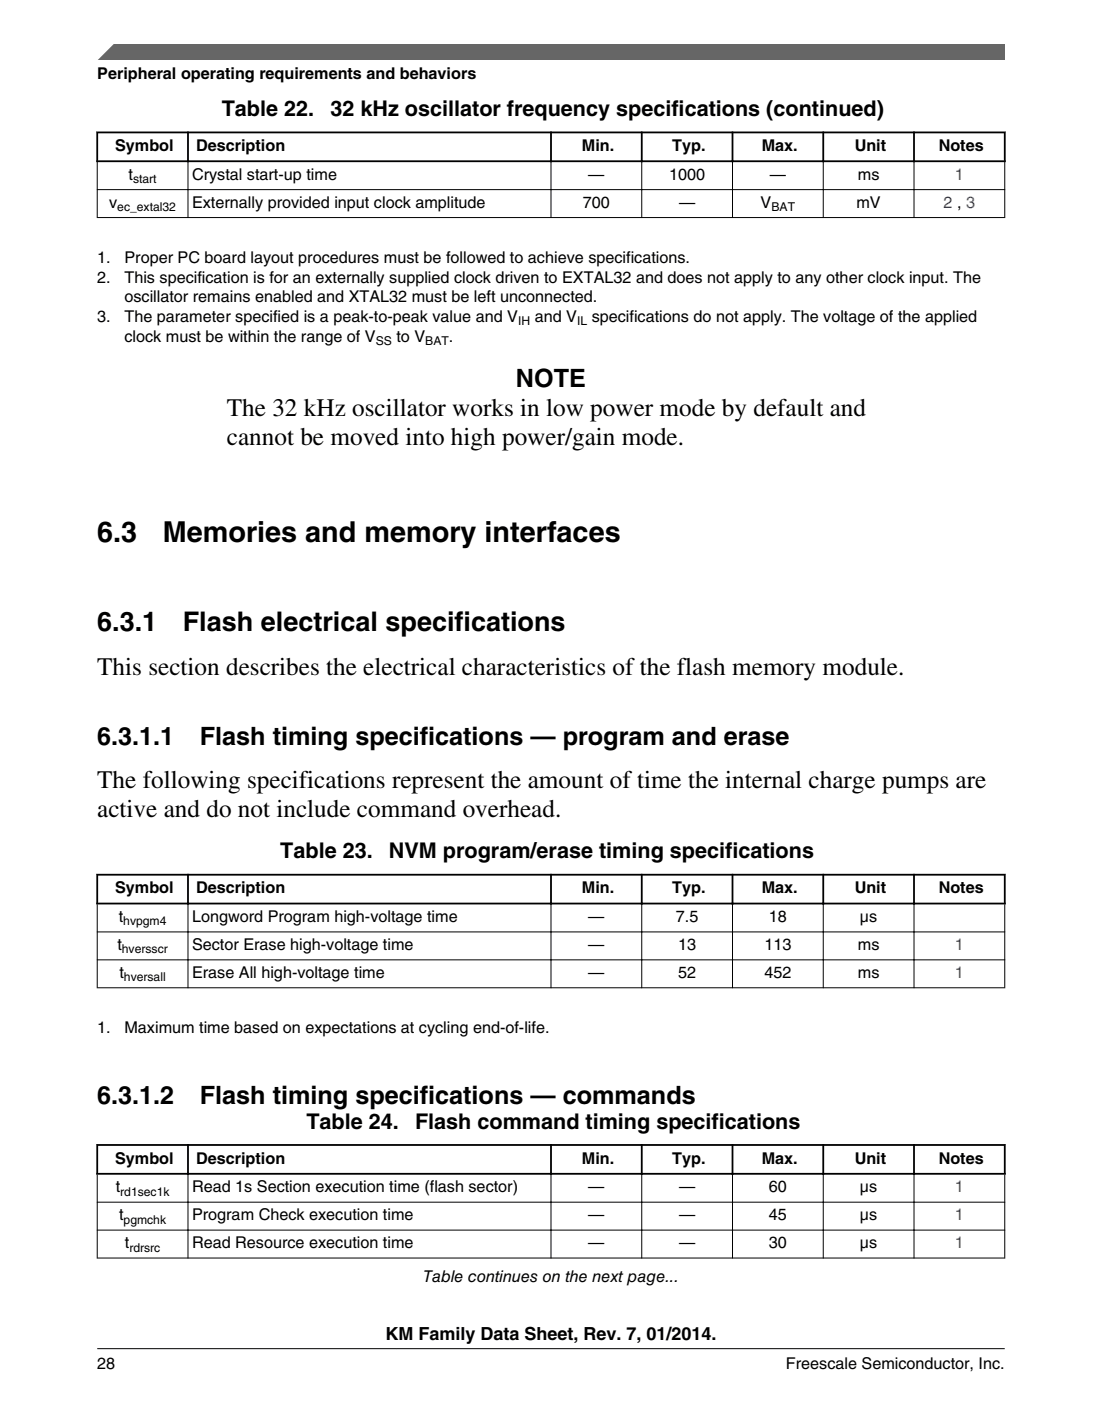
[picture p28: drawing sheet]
<svg xmlns="http://www.w3.org/2000/svg" width="216mm" height="274mm" viewBox="0 0 216 274" stroke-linecap="round" stroke-linejoin="round" font-family="sans-serif">
<defs><g id="words">
<g font-size="5.6">
<text x="19" y="106.2">6.3</text>
<text x="31.9" y="106.2">Memories and memory interfaces</text>
</g>
<g font-size="5.3">
<text x="19" y="123.6">6.3.1</text>
<text x="35.8" y="123.6">Flash electrical specifications</text>
</g>
<g font-size="4.9">
<text x="101.1" y="75.7">NOTE</text>
<text x="44.5" y="81.4">The 32 kHz oscillator works in low power mode by default and</text>
<text x="44.5" y="87.1">cannot be moved into high power/gain mode.</text>
<text x="19" y="132.2">This section describes the electrical characteristics of the flash memory module.</text>
<text x="19" y="145.8">6.3.1.1</text>
<text x="39.2" y="145.8">Flash timing specifications — program and erase</text>
<text x="19" y="154.3">The following specifications represent the amount of time the internal charge pumps are</text>
<text x="19" y="160">active and do not include command overhead.</text>
<text x="19.1" y="216.1">6.3.1.2</text>
<text x="39.2" y="216.1">Flash timing specifications — commands</text>
</g>
<g font-size="4.2">
<text x="43.4" y="22.6">Table 22.</text>
<text x="64.7" y="22.6">32 kHz oscillator frequency specifications (continued)</text>
<text x="54.9" y="168">Table 23.</text>
<text x="76.2" y="168">NVM program/erase timing specifications</text>
<text x="60" y="221.1">Table 24.</text>
<text x="81.3" y="221.1">Flash command timing specifications</text>
</g>
<text font-size="3.5" x="75.5" y="262.3">KM Family Data Sheet, Rev. 7, 01/2014.</text>
<g font-size="3.2">
<text x="19" y="15.5">Peripheral operating requirements and behaviors</text>
<text x="22.6" y="29.6">Symbol</text>
<text x="38.4" y="29.6">Description</text>
<text x="114" y="29.6">Min.</text>
<text x="131.7" y="29.6">Typ.</text>
<text x="149.2" y="29.6">Max.</text>
<text x="167.4" y="29.6">Unit</text>
<text x="183.9" y="29.6">Notes</text>
<text x="25.2" y="35.2">t</text>
<text x="37.6" y="35.2">Crystal start-up time</text>
<text x="115.3" y="35.2">—</text>
<text x="131.1" y="35.2">1000</text>
<text x="150.8" y="35.2">—</text>
<text x="168.1" y="35.2">ms</text>
<text x="21.4" y="40.7">v</text>
<text x="37.6" y="40.7">Externally provided input clock amplitude</text>
<text x="114.2" y="40.7">700</text>
<text x="133" y="40.7">—</text>
<text x="149" y="40.7">V</text>
<text x="167.8" y="40.7">mV</text>
<text x="19" y="51.4">1.</text>
<text x="24.4" y="51.4">Proper PC board layout procedures must be followed to achieve specifications.</text>
<text x="19.1" y="55.3">2.</text>
<text x="24.4" y="55.3">This specification is for an externally supplied clock driven to EXTAL32 and does not apply to any other clock input. The</text>
<text x="24.4" y="59.2">oscillator remains enabled and XTAL32 must be left unconnected.</text>
<text x="19.1" y="63.1">3.</text>
<text x="24.4" y="63.1">The parameter specified is a peak-to-peak value and V</text>
<text x="104.8" y="63.1">and V</text>
<text x="115.9" y="63.1">specifications do not apply. The voltage of the applied</text>
<text x="24.4" y="67">clock must be within the range of V</text>
<text x="77.7" y="67">to V</text>
<text x="88" y="67">.</text>
<text x="22.6" y="174.9">Symbol</text>
<text x="38.4" y="174.9">Description</text>
<text x="114" y="174.9">Min.</text>
<text x="131.7" y="174.9">Typ.</text>
<text x="149.2" y="174.9">Max.</text>
<text x="167.4" y="174.9">Unit</text>
<text x="183.9" y="174.9">Notes</text>
<text x="23.3" y="180.6">t</text>
<text x="37.6" y="180.6">Longword Program high-voltage time</text>
<text x="115.3" y="180.6">—</text>
<text x="132.4" y="180.6">7.5</text>
<text x="150.6" y="180.6">18</text>
<text x="168.5" y="180.6">μs</text>
<text x="23" y="186">t</text>
<text x="23.4" y="191.5">t</text>
<text x="37.6" y="186">Sector Erase high-voltage time</text>
<text x="37.6" y="191.5">Erase All high-voltage time</text>
<text x="115.3" y="186">—</text>
<text x="115.3" y="191.5">—</text>
<text x="132.9" y="186">13</text>
<text x="132.9" y="191.5">52</text>
<text x="149.8" y="186">113</text>
<text x="149.8" y="191.5">452</text>
<text x="168.1" y="186">ms</text>
<text x="168.1" y="191.5">ms</text>
<text x="19" y="202.3">1.</text>
<text x="24.4" y="202.3">Maximum time based on expectations at cycling end-of-life.</text>
<text x="22.6" y="227.8">Symbol</text>
<text x="38.4" y="227.8">Description</text>
<text x="114" y="227.8">Min.</text>
<text x="131.7" y="227.8">Typ.</text>
<text x="149.2" y="227.8">Max.</text>
<text x="167.4" y="227.8">Unit</text>
<text x="183.9" y="227.8">Notes</text>
<text x="22.7" y="233.5">t</text>
<text x="37.6" y="233.5">Read 1s Section execution time (flash sector)</text>
<text x="115.3" y="233.5">—</text>
<text x="133" y="233.5">—</text>
<text x="150.6" y="233.5">60</text>
<text x="168.5" y="233.5">μs</text>
<text x="23.3" y="238.9">t</text>
<text x="37.6" y="238.9">Program Check execution time</text>
<text x="115.3" y="238.9">—</text>
<text x="133" y="238.9">—</text>
<text x="150.6" y="238.9">45</text>
<text x="168.5" y="238.9">μs</text>
<text x="24.5" y="244.4">t</text>
<text x="37.6" y="244.4">Read Resource execution time</text>
<text x="115.3" y="244.4">—</text>
<text x="133" y="244.4">—</text>
<text x="150.6" y="244.4">30</text>
<text x="168.5" y="244.4">μs</text>
<text x="82.9" y="250.9">Table continues on the next page...</text>
<text x="19.1" y="268">28</text>
<text x="154" y="268">Freescale Semiconductor, Inc.</text>
</g>
<g font-size="3.2" fill="#00f">
<text x="187.1" y="35.2">1</text>
<text x="184.9" y="40.7">2 , 3</text>
<text x="187.1" y="186">1</text>
<text x="187.1" y="191.5">1</text>
<text x="187.1" y="233.5">1</text>
<text x="187.1" y="238.9">1</text>
<text x="187.1" y="244.4">1</text>
</g>
<g font-size="2.4">
<text x="26.1" y="35.9">start</text>
<text x="23" y="41.3">ec_extal32</text>
<text x="151.1" y="41.3">BAT</text>
<text x="101.5" y="63.7">IH</text>
<text x="113.1" y="63.7">IL</text>
<text x="73.6" y="67.6">SS</text>
<text x="83.3" y="67.6">BAT</text>
<text x="24.1" y="181.2">hvpgm4</text>
<text x="23.9" y="186.7">hversscr</text>
<text x="24.3" y="192.1">hversall</text>
<text x="23.6" y="234.1">rd1sec1k</text>
<text x="24.2" y="239.6">pgmchk</text>
<text x="25.3" y="245.1">rdrsrc</text>
</g>
</g></defs>
<path d="M18.9 25.9h178.1M18.9 31.6h178.1M19 25.8v5.9M36.8 25.8v5.9M107.9 25.8v5.9M125.7 25.8v5.9M143.5 25.8v5.9M161.3 25.8v5.9M179.1 25.8v5.9M196.8 25.8v5.9" fill="none" stroke="#000" stroke-width=".35"/>
<path d="M19 37.1h177.9M19 31.7v11M36.8 31.4v11.3M107.9 31.4v11.3M125.7 31.4v11.3M143.5 31.4v11.3M161.3 31.4v11.3M179.1 31.4v11.3M196.8 31.7v11M19 42.6h177.9" fill="none" stroke="#000" stroke-width=".2"/>
<g fill="#fff">
<path d="M19 164.4h177.8v30.9h-177.8z" fill-rule="evenodd"/>
<path d="M19.2 171.4h17.5v5.3h-17.5z" fill-rule="evenodd"/>
<path d="M37 171.4h70.8v5.3h-70.8z" fill-rule="evenodd"/>
<path d="M108.1 171.4h17.5v5.3h-17.5z" fill-rule="evenodd"/>
<path d="M125.9 171.4h17.4v5.3h-17.4z" fill-rule="evenodd"/>
<path d="M143.7 171.4h17.4v5.3h-17.4z" fill-rule="evenodd"/>
<path d="M161.5 171.4h17.4v5.3h-17.4z" fill-rule="evenodd"/>
<path d="M179.2 171.4h17.5v5.3h-17.5z" fill-rule="evenodd"/>
<path d="M19.1 177.1h17.6v5.3h-17.6z" fill-rule="evenodd"/>
<path d="M36.9 177.1h71v5.3h-71z" fill-rule="evenodd"/>
<path d="M108 177.1h17.6v5.3h-17.6z" fill-rule="evenodd"/>
<path d="M125.8 177.1h17.6v5.3h-17.6z" fill-rule="evenodd"/>
<path d="M143.6 177.1h17.6v5.3h-17.6z" fill-rule="evenodd"/>
<path d="M161.4 177.1h17.6v5.3h-17.6z" fill-rule="evenodd"/>
<path d="M179.2 177.1h17.6v5.3h-17.6z" fill-rule="evenodd"/>
<path d="M19.1 182.6h17.6v5.3h-17.6z" fill-rule="evenodd"/>
<path d="M36.9 182.6h71v5.3h-71z" fill-rule="evenodd"/>
<path d="M108 182.6h17.6v5.3h-17.6z" fill-rule="evenodd"/>
<path d="M125.8 182.6h17.6v5.3h-17.6z" fill-rule="evenodd"/>
<path d="M143.6 182.6h17.6v5.3h-17.6z" fill-rule="evenodd"/>
<path d="M161.4 182.6h17.6v5.3h-17.6z" fill-rule="evenodd"/>
<path d="M179.2 182.6h17.6v5.3h-17.6z" fill-rule="evenodd"/>
<path d="M19.1 188h17.6v5.3h-17.6z" fill-rule="evenodd"/>
<path d="M36.9 188h71v5.3h-71z" fill-rule="evenodd"/>
<path d="M108 188h17.6v5.3h-17.6z" fill-rule="evenodd"/>
<path d="M125.8 188h17.6v5.3h-17.6z" fill-rule="evenodd"/>
<path d="M143.6 188h17.6v5.3h-17.6z" fill-rule="evenodd"/>
<path d="M161.4 188h17.6v5.3h-17.6z" fill-rule="evenodd"/>
<path d="M179.2 188h17.6v5.3h-17.6z" fill-rule="evenodd"/>
</g>
<path d="M18.9 171.3h178.1M18.9 176.9h178.1M19 171.1v6M36.8 171.1v6M107.9 171.1v6M125.7 171.1v6M143.5 171.1v6M161.3 171.1v6M179.1 171.1v6M196.8 171.1v6" fill="none" stroke="#000" stroke-width=".35"/>
<path d="M19 177.1v16.4M36.8 176.7v16.8M107.9 176.7v16.8M125.7 176.7v16.8M143.5 176.7v16.8M161.3 176.7v16.8M179.1 176.7v16.8M196.8 177.1v16.4M19 182.5h177.9M19 187.9h177.9M19 193.4h177.9" fill="none" stroke="#000" stroke-width=".2"/>
<g fill="#fff">
<path d="M19 217.5h177.8v34.6h-177.8z" fill-rule="evenodd"/>
<path d="M19.2 224.4h17.5v5.3h-17.5z" fill-rule="evenodd"/>
<path d="M37 224.4h70.8v5.3h-70.8z" fill-rule="evenodd"/>
<path d="M108.1 224.4h17.5v5.3h-17.5z" fill-rule="evenodd"/>
<path d="M125.9 224.4h17.4v5.3h-17.4z" fill-rule="evenodd"/>
<path d="M143.7 224.4h17.4v5.3h-17.4z" fill-rule="evenodd"/>
<path d="M161.5 224.4h17.4v5.3h-17.4z" fill-rule="evenodd"/>
<path d="M179.2 224.4h17.5v5.3h-17.5z" fill-rule="evenodd"/>
<path d="M19.1 230h17.6v5.3h-17.6z" fill-rule="evenodd"/>
<path d="M36.9 230h71v5.3h-71z" fill-rule="evenodd"/>
<path d="M108 230h17.6v5.3h-17.6z" fill-rule="evenodd"/>
<path d="M125.8 230h17.6v5.3h-17.6z" fill-rule="evenodd"/>
<path d="M143.6 230h17.6v5.3h-17.6z" fill-rule="evenodd"/>
<path d="M161.4 230h17.6v5.3h-17.6z" fill-rule="evenodd"/>
<path d="M179.2 230h17.6v5.3h-17.6z" fill-rule="evenodd"/>
<path d="M19.1 235.5h17.6v5.3h-17.6z" fill-rule="evenodd"/>
<path d="M36.9 235.5h71v5.3h-71z" fill-rule="evenodd"/>
<path d="M108 235.5h17.6v5.3h-17.6z" fill-rule="evenodd"/>
<path d="M125.8 235.5h17.6v5.3h-17.6z" fill-rule="evenodd"/>
<path d="M143.6 235.5h17.6v5.3h-17.6z" fill-rule="evenodd"/>
<path d="M161.4 235.5h17.6v5.3h-17.6z" fill-rule="evenodd"/>
<path d="M179.2 235.5h17.6v5.3h-17.6z" fill-rule="evenodd"/>
<path d="M19.1 240.9h17.6v5.3h-17.6z" fill-rule="evenodd"/>
<path d="M36.9 240.9h71v5.3h-71z" fill-rule="evenodd"/>
<path d="M108 240.9h17.6v5.3h-17.6z" fill-rule="evenodd"/>
<path d="M125.8 240.9h17.6v5.3h-17.6z" fill-rule="evenodd"/>
<path d="M143.6 240.9h17.6v5.3h-17.6z" fill-rule="evenodd"/>
<path d="M161.4 240.9h17.6v5.3h-17.6z" fill-rule="evenodd"/>
<path d="M179.2 240.9h17.6v5.3h-17.6z" fill-rule="evenodd"/>
</g>
<path d="M18.9 224.2h178.1M18.9 229.8h178.1M19 224v6M36.8 224v6M107.9 224v6M125.7 224v6M143.5 224v6M161.3 224v6M179.1 224v6M196.8 224v6" fill="none" stroke="#000" stroke-width=".35"/>
<path d="M19 235.4h177.9M19 230v16.4M36.8 229.6v16.8M107.9 229.6v16.8M125.7 229.6v16.8M143.5 229.6v16.8M161.3 229.6v16.8M179.1 229.6v16.8M196.8 230v16.4M19 240.9h177.9M19 246.3h177.9" fill="none" stroke="#000" stroke-width=".2"/>
<path d="M19 11.7l5.7-3.1 172.2 .1v3z" fill="#666"/>
<path d="M22.5 8.6l-3.1 3.1" fill="none" stroke="#666" stroke-width=".28"/>
<path d="M19 264.1h177.8" fill="none" stroke="#000" stroke-width=".2"/>
<use href="#words"/>
</svg>
